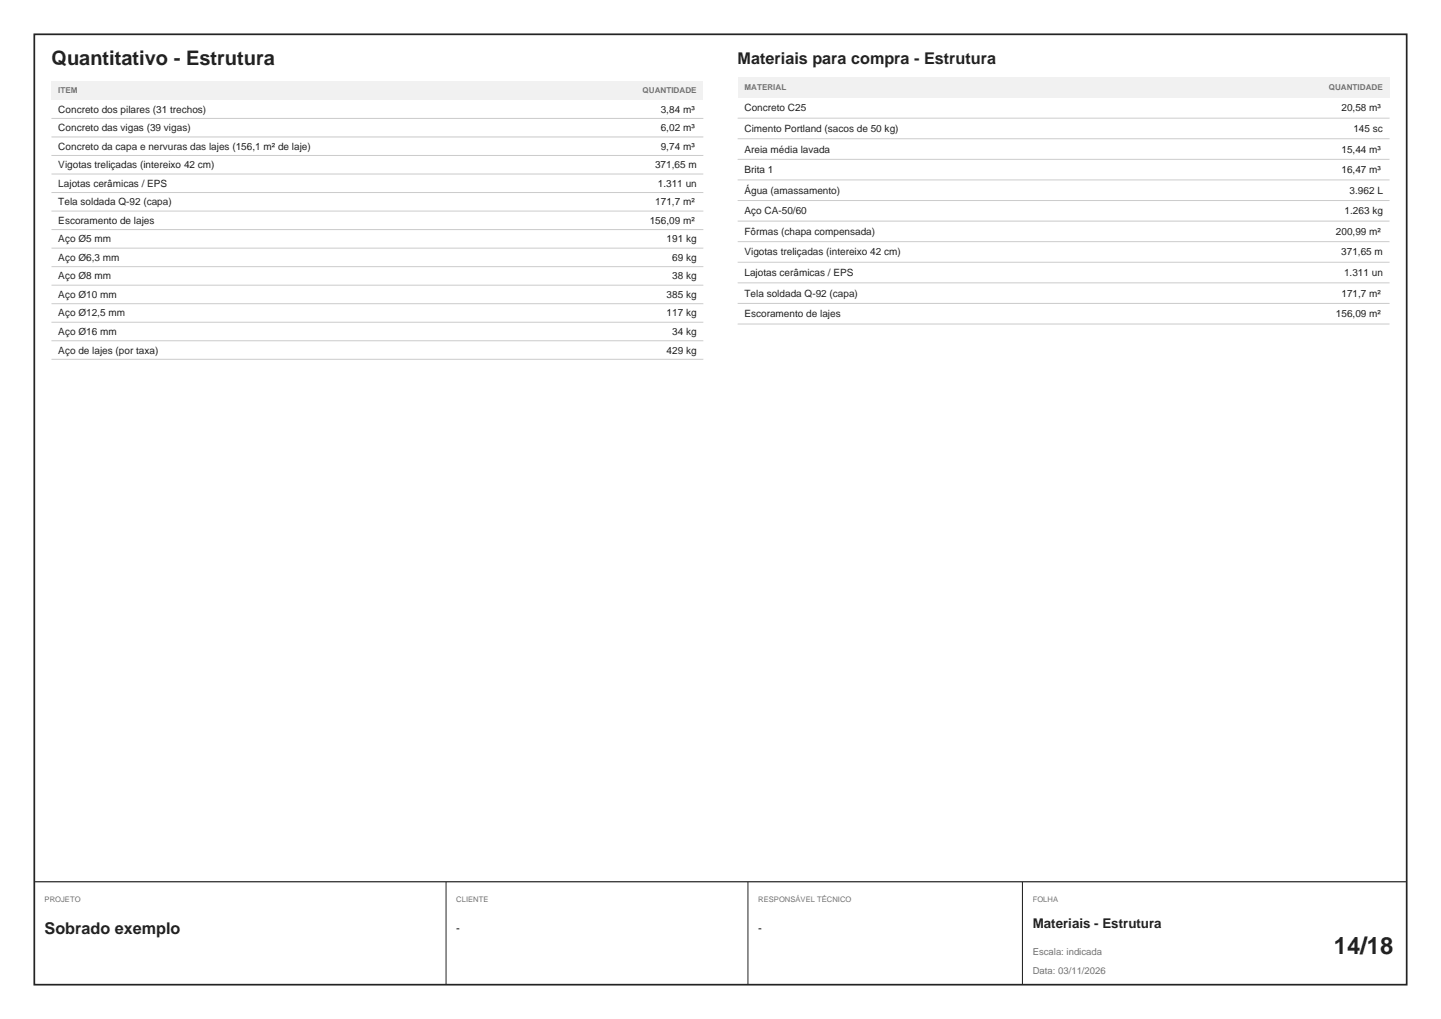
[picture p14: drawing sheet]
<svg xmlns="http://www.w3.org/2000/svg" width="420mm" height="297mm" viewBox="0 0 420 297" stroke-linecap="round" stroke-linejoin="round" font-family="sans-serif">
<defs><g id="words">
<text font-size="6.9" fill="#1f2328" x="388.8" y="278">14/18</text>
<text font-size="5.8" fill="#1f2328" x="15" y="19">Quantitativo - Estrutura</text>
<g font-size="4.7" fill="#1f2328">
<text x="215" y="18.7">Materiais para compra - Estrutura</text>
<text x="13" y="272.2">Sobrado exemplo</text>
</g>
<text font-size="3.9" fill="#1f2328" x="301" y="270.4">Materiais - Estrutura</text>
<g font-size="3.3" fill="#1f2328">
<text x="133" y="271.7">-</text>
<text x="221" y="271.7">-</text>
</g>
<g font-size="2.9" fill="#1f2328">
<text x="17" y="32.8">Concreto dos pilares (31 trechos)</text>
<text x="192.6" y="32.8">3,84 m³</text>
<text x="217" y="32.5">Concreto C25</text>
<text x="391" y="32.5">20,58 m³</text>
<text x="17" y="38.2">Concreto das vigas (39 vigas)</text>
<text x="192.6" y="38.2">6,02 m³</text>
<text x="217" y="38.5">Cimento Portland (sacos de 50 kg)</text>
<text x="394.5" y="38.5">145 sc</text>
<text x="17" y="43.6">Concreto da capa e nervuras das lajes (156,1 m² de laje)</text>
<text x="192.6" y="43.6">9,74 m³</text>
<text x="217" y="44.5">Areia média lavada</text>
<text x="391" y="44.5">15,44 m³</text>
<text x="17" y="49">Vigotas treliçadas (intereixo 42 cm)</text>
<text x="190.9" y="49">371,65 m</text>
<text x="217" y="50.5">Brita 1</text>
<text x="391" y="50.5">16,47 m³</text>
<text x="17" y="54.4">Lajotas cerâmicas / EPS</text>
<text x="17" y="59.8">Tela soldada Q-92 (capa)</text>
<text x="191" y="59.8">171,7 m²</text>
<text x="191.7" y="54.4">1.311 un</text>
<text x="217" y="56.5">Água (amassamento)</text>
<text x="393.3" y="56.5">3.962 L</text>
<text x="17" y="65.2">Escoramento de lajes</text>
<text x="189.4" y="65.2">156,09 m²</text>
<text x="217" y="62.5">Aço CA-50/60</text>
<text x="391.9" y="62.5">1.263 kg</text>
<text x="17" y="70.6">Aço Ø5 mm</text>
<text x="194.3" y="70.6">191 kg</text>
<text x="217" y="68.5">Fôrmas (chapa compensada)</text>
<text x="389.4" y="68.5">200,99 m²</text>
<text x="17" y="76">Aço Ø6,3 mm</text>
<text x="195.9" y="76">69 kg</text>
<text x="217" y="74.5">Vigotas treliçadas (intereixo 42 cm)</text>
<text x="390.9" y="74.5">371,65 m</text>
<text x="17" y="81.4">Aço Ø8 mm</text>
<text x="195.9" y="81.4">38 kg</text>
<text x="217" y="80.5">Lajotas cerâmicas / EPS</text>
<text x="391.7" y="80.5">1.311 un</text>
<text x="17" y="86.8">Aço Ø10 mm</text>
<text x="194.3" y="86.8">385 kg</text>
<text x="217" y="86.5">Tela soldada Q-92 (capa)</text>
<text x="391" y="86.5">171,7 m²</text>
<text x="17" y="92.2">Aço Ø12,5 mm</text>
<text x="194.3" y="92.2">117 kg</text>
<text x="217" y="92.5">Escoramento de lajes</text>
<text x="389.4" y="92.5">156,09 m²</text>
<text x="17" y="97.6">Aço Ø16 mm</text>
<text x="195.9" y="97.6">34 kg</text>
<text x="17" y="103">Aço de lajes (por taxa)</text>
<text x="194.3" y="103">429 kg</text>
</g>
<g font-size="2.8" fill="#6b7480">
<text x="301" y="278.4">Escala: indicada</text>
<text x="301" y="283.8">Data: 03/11/2026</text>
</g>
<g font-size="2.4" fill="#6b7480">
<text x="17" y="27.2">ITEM</text>
<text x="187.3" y="27.2">QUANTIDADE</text>
<text x="217" y="26.3">MATERIAL</text>
<text x="387.3" y="26.3">QUANTIDADE</text>
</g>
<g font-size="2.2" fill="#6b7480">
<text x="13" y="262.8">PROJETO</text>
<text x="133" y="262.8">CLIENTE</text>
<text x="221" y="262.8">RESPONSÁVEL TÉCNICO</text>
<text x="301" y="262.8">FOLHA</text>
</g>
</g></defs>
<path d="M10 10h400v277h-400z" fill="none" stroke="#1f2429" stroke-width=".5"/>
<path d="M15 23.7h190v5.4h-190z" fill="#edf2f5"/>
<g fill="none" stroke="#c4ccd6" stroke-width=".29">
<path d="M15 34.5h190M15 39.9h190M15 45.3h190M15 50.7h190M15 56.1h190M15 61.5h190M15 66.9h190M15 72.3h190M15 77.7h190M15 83.1h190M15 88.5h190M15 93.9h190"/>
<path d="M15 99.3h190M15 104.7h190"/>
</g>
<path d="M215 22.4h190v6h-190z" fill="#edf2f5"/>
<path d="M215 34.4h190M215 40.4h190M215 46.4h190M215 52.4h190M215 58.4h190M215 64.4h190M215 70.4h190M215 76.4h190M215 82.4h190M215 88.4h190M215 94.4h190" fill="none" stroke="#c4ccd6" stroke-width=".29"/>
<path d="M10 257h400" fill="none" stroke="#1f2429" stroke-width=".35"/>
<path d="M130 257v30M218 257v30M298 257v30" fill="none" stroke="#1f2429" stroke-width=".29"/>
<use href="#words"/>
</svg>
